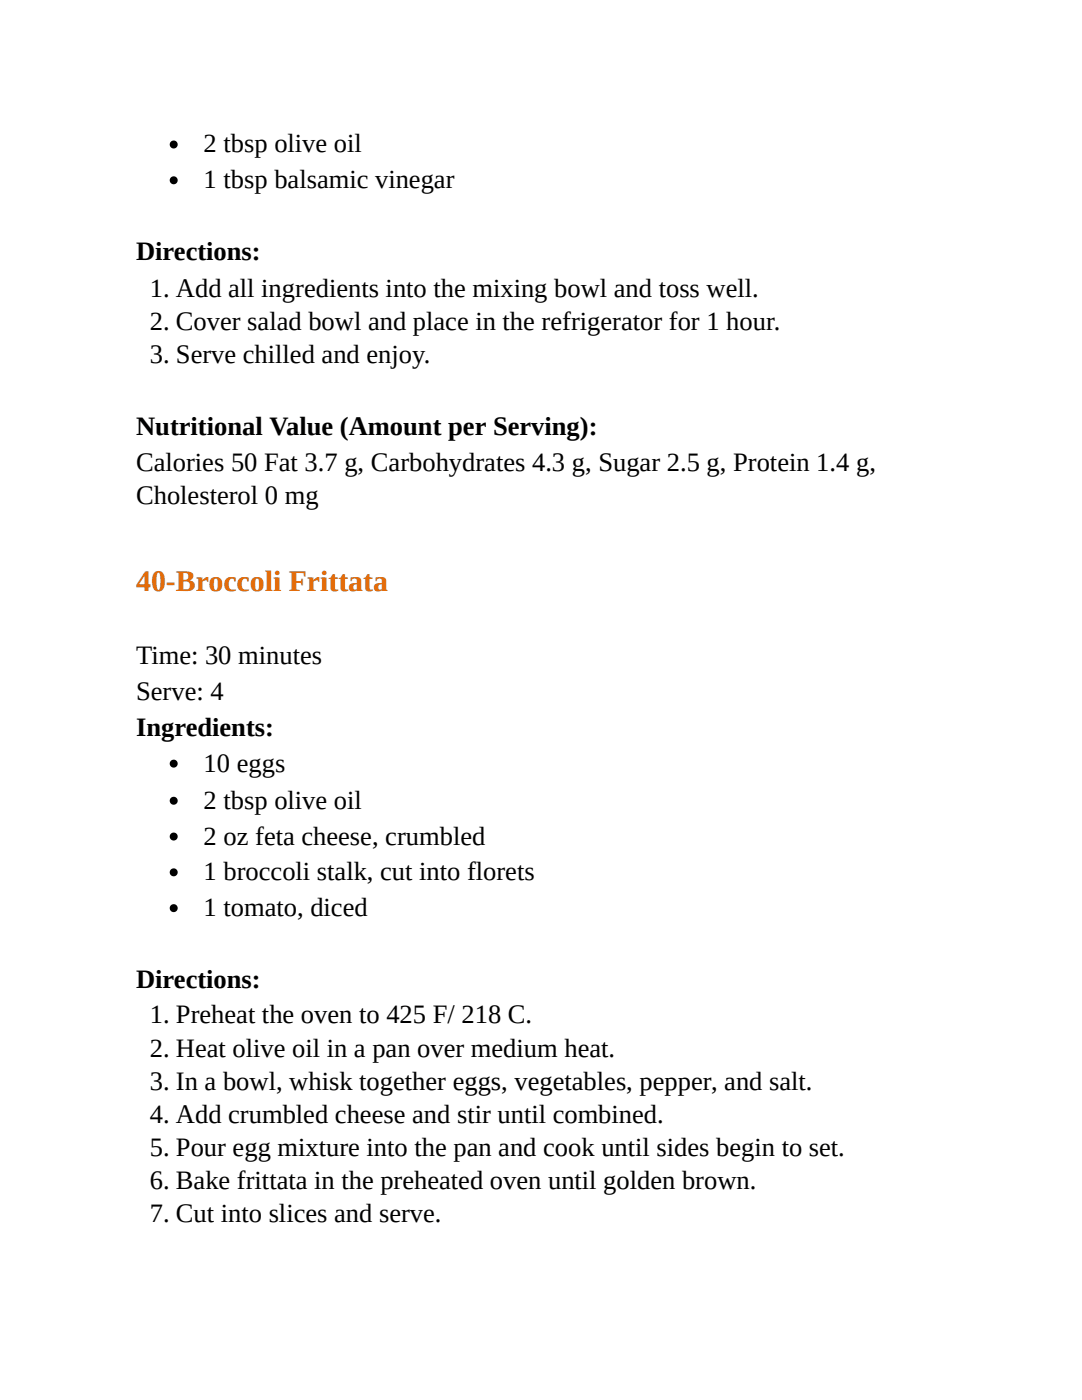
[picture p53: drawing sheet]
<svg xmlns="http://www.w3.org/2000/svg" width="216mm" height="279mm" viewBox="0 0 216 279" stroke-linecap="round" stroke-linejoin="round" font-family="sans-serif">
<defs><g id="words">
<text font-size="6" fill="#e36c0a" x="27.2" y="118">40-Broccoli Frittata</text>
<g font-size="5.3">
<text x="40.6" y="30.4">2 tbsp olive oil</text>
<text x="40.6" y="37.6">1 tbsp balsamic vinegar</text>
<text x="27.2" y="51.9">Directions:</text>
<text x="29.9" y="59.3">1. Add all ingredients into the mixing bowl and toss well.</text>
<text x="29.9" y="65.9">2. Cover salad bowl and place in the refrigerator for 1 hour.</text>
<text x="29.9" y="72.5">3. Serve chilled and enjoy.</text>
<text x="27.2" y="86.8">Nutritional Value (Amount per Serving):</text>
<text x="27.2" y="93.9">Calories 50 Fat 3.7 g, Carbohydrates 4.3 g, Sugar 2.5 g, Protein 1.4 g,</text>
<text x="27.2" y="100.5">Cholesterol 0 mg</text>
<text x="27.2" y="132.6">Time: 30 minutes</text>
<text x="27.2" y="139.7">Serve: 4</text>
<text x="27.2" y="146.8">Ingredients:</text>
<text x="40.6" y="154">10 eggs</text>
<text x="40.6" y="161.4">2 tbsp olive oil</text>
<text x="40.6" y="168.5">2 oz feta cheese, crumbled</text>
<text x="40.6" y="175.7">1 broccoli stalk, cut into florets</text>
<text x="40.6" y="182.8">1 tomato, diced</text>
<text x="27.2" y="197.1">Directions:</text>
<text x="29.9" y="204.3">1. Preheat the oven to 425 F/ 218 C.</text>
<text x="29.9" y="210.9">2. Heat olive oil in a pan over medium heat.</text>
<text x="29.9" y="217.5">3. In a bowl, whisk together eggs, vegetables, pepper, and salt.</text>
<text x="29.9" y="224.1">4. Add crumbled cheese and stir until combined.</text>
<text x="29.9" y="230.7">5. Pour egg mixture into the pan and cook until sides begin to set.</text>
<text x="29.9" y="237.3">6. Bake frittata in the preheated oven until golden brown.</text>
<text x="29.9" y="243.9">7. Cut into slices and serve.</text>
</g>
</g></defs>
<g fill="#000">
<circle cx="34.7" cy="28.8" r=".79"/>
<circle cx="34.7" cy="36" r=".79"/>
<circle cx="34.7" cy="152.4" r=".79"/>
<circle cx="34.7" cy="159.8" r=".79"/>
<circle cx="34.7" cy="167" r=".79"/>
<circle cx="34.7" cy="174.1" r=".79"/>
<circle cx="34.7" cy="181.2" r=".79"/>
</g>
<use href="#words"/>
</svg>
